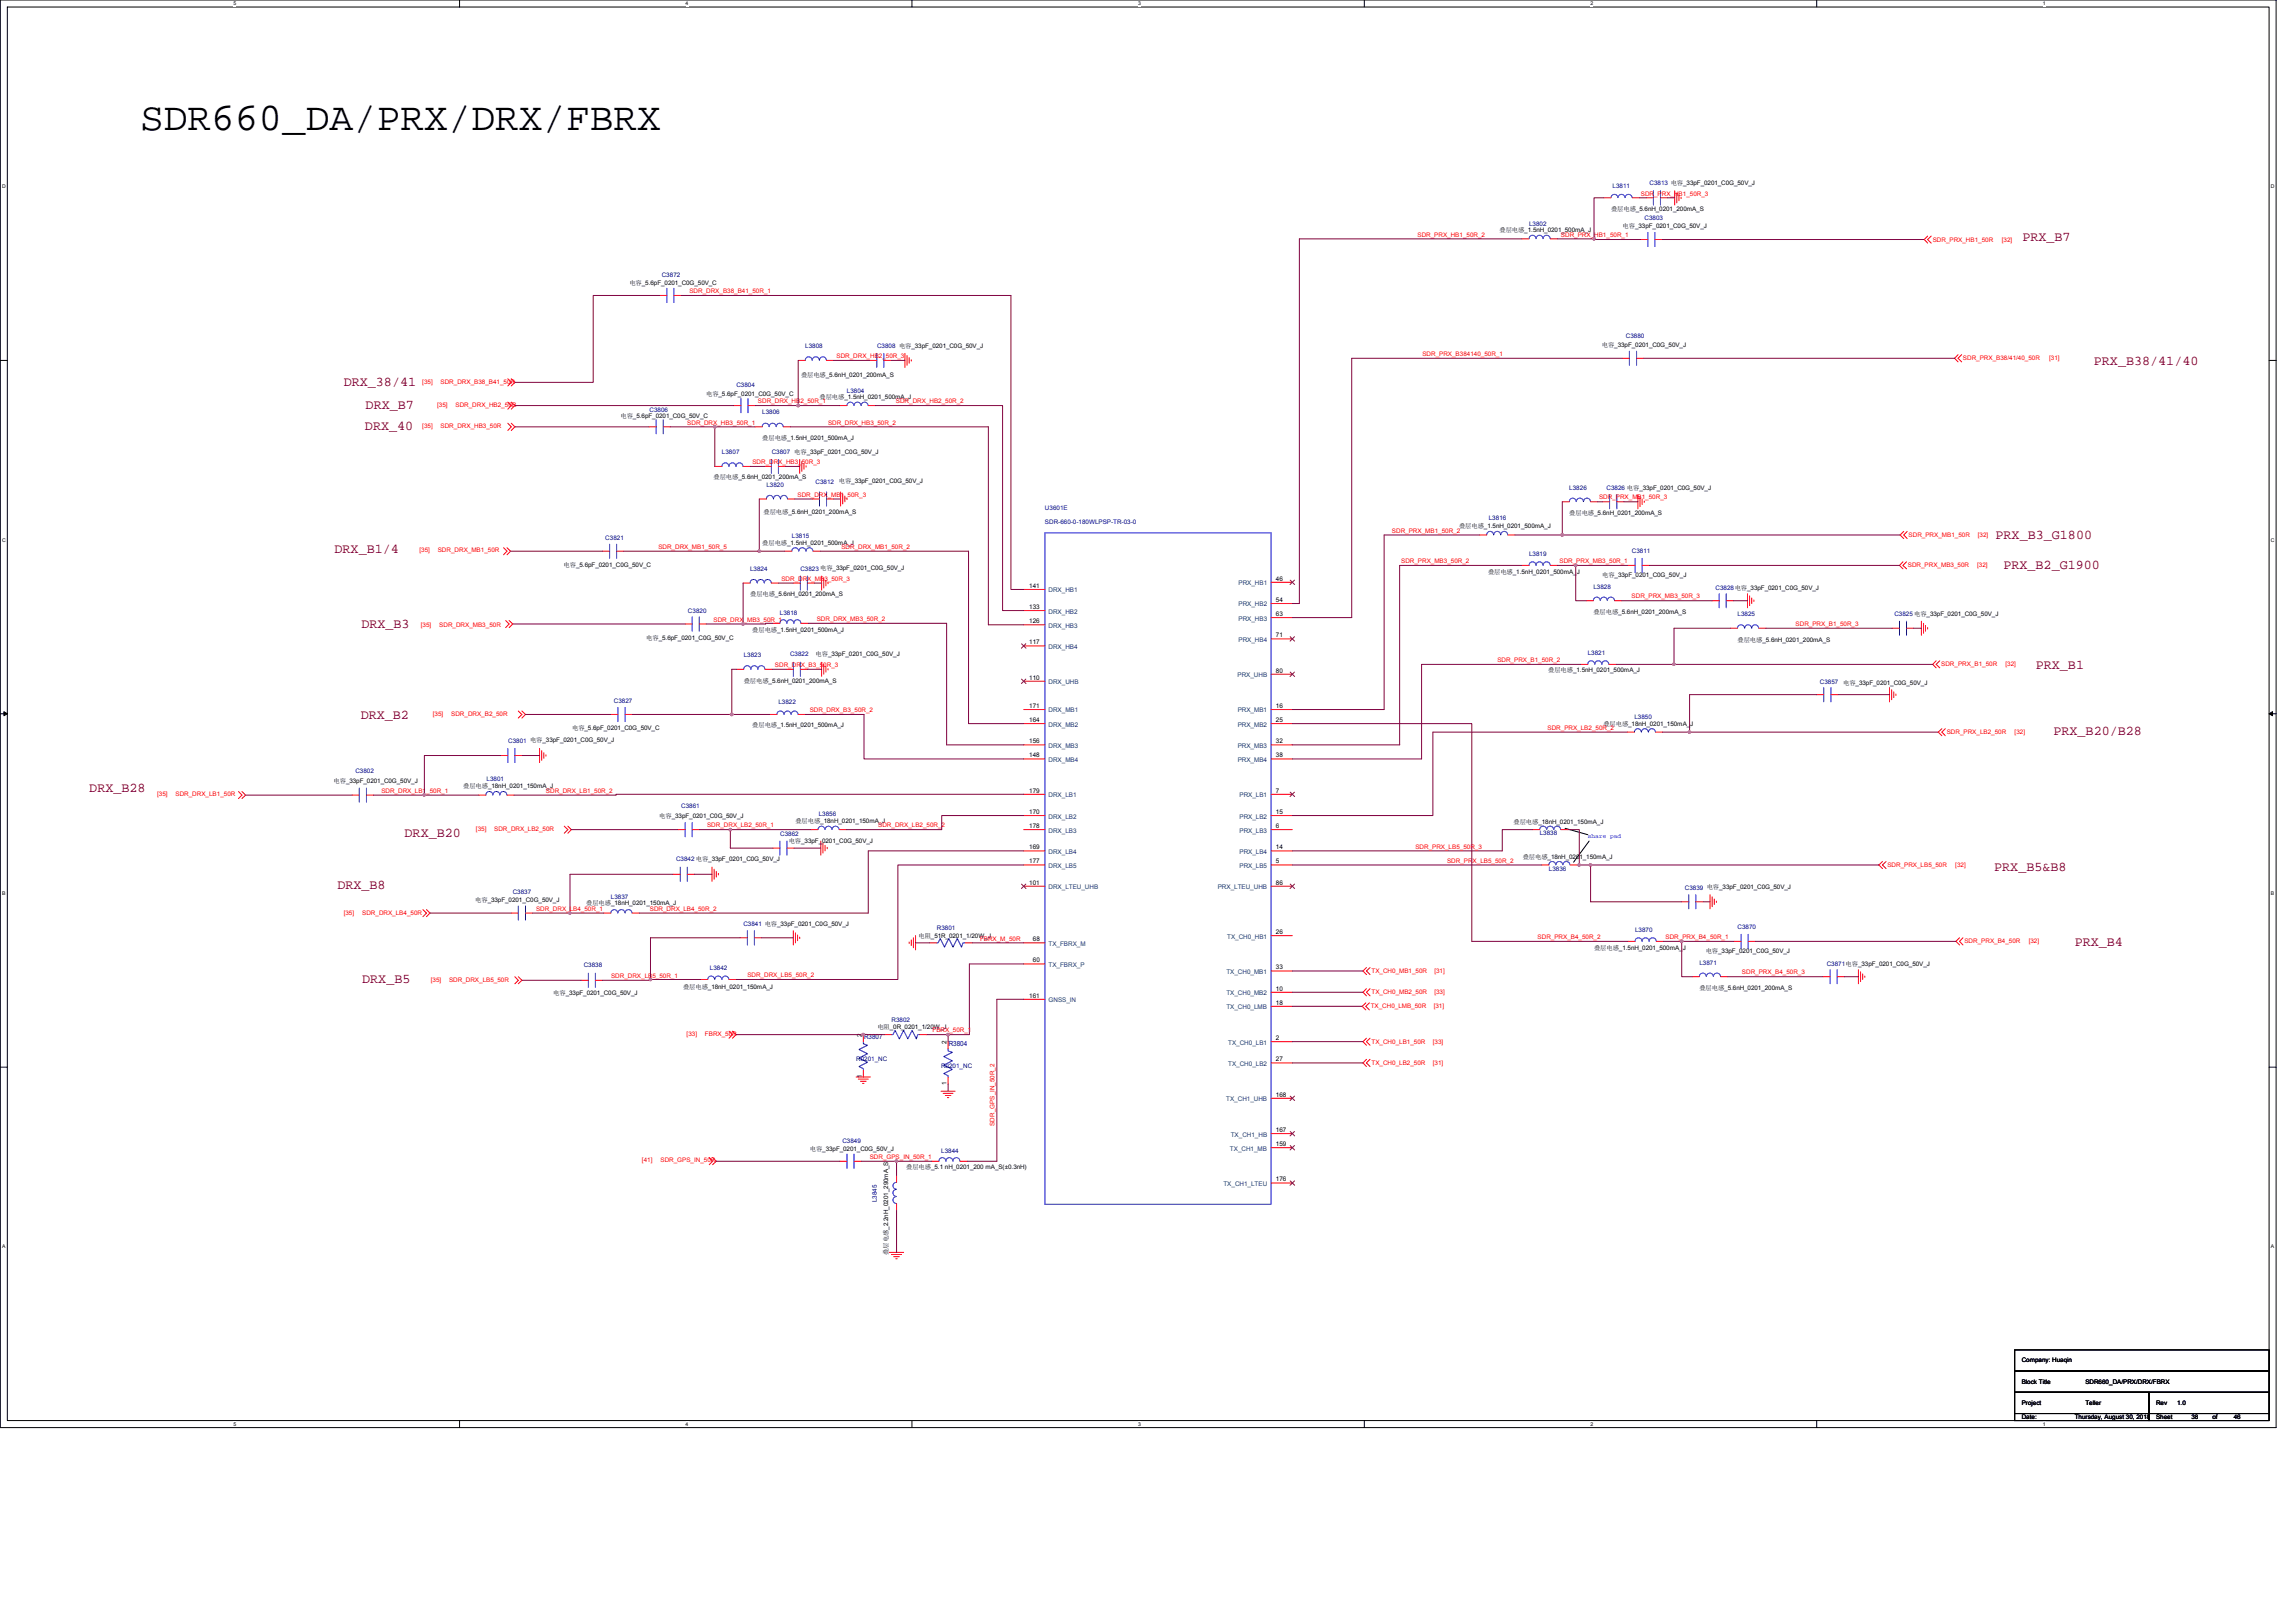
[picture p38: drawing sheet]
<svg xmlns="http://www.w3.org/2000/svg" width="297mm" height="210mm" viewBox="0 0 297 210" stroke-linecap="round" stroke-linejoin="round" font-family="sans-serif">
<defs><g id="words">
<text font-size="5.1" x="18.1" y="16.8">SDR660_DA/PRX/DRX/FBRX</text>
<g font-size="1.7" fill="#800000">
<text x="261.6" y="31.2">PRX_B7</text>
<text x="270.9" y="47.2">PRX_B38/41/40</text>
<text x="44.5" y="49.9">DRX_38/41</text>
<text x="47.3" y="52.9">DRX_B7</text>
<text x="47.2" y="55.7">DRX_40</text>
<text x="43.3" y="71.6">DRX_B1/4</text>
<text x="258.2" y="69.7">PRX_B3_G1800</text>
<text x="259.2" y="73.6">PRX_B2_G1900</text>
<text x="46.8" y="81.3">DRX_B3</text>
<text x="263.4" y="86.6">PRX_B1</text>
<text x="46.7" y="93">DRX_B2</text>
<text x="265.7" y="95.1">PRX_B20/B28</text>
<text x="11.6" y="102.4">DRX_B28</text>
<text x="52.3" y="108.3">DRX_B20</text>
<text x="258" y="112.6">PRX_B5&amp;B8</text>
<text x="43.6" y="115">DRX_B8</text>
<text x="268.4" y="122.4">PRX_B4</text>
<text x="46.9" y="127.2">DRX_B5</text>
</g>
<g font-size=".9" fill="#000080">
<text x="111.8" y="134.4">R3807</text>
<text x="122.7" y="135.3">R3804</text>
</g>
<g font-size=".8" fill="#000080">
<text x="213.4" y="23.9">C3813 电容_33pF_0201_C0G_50V_J</text>
<text x="197.8" y="29.3">L3802</text>
<text x="208.6" y="24.3">L3811</text>
<text x="212.8" y="28.4">C3803</text>
<text x="85.6" y="35.8">C3872</text>
<text x="104.2" y="45.1">L3808</text>
<text x="113.5" y="45.1">C3808 电容_33pF_0201_C0G_50V_J</text>
<text x="210.4" y="43.8">C3880</text>
<text x="84" y="53.3">C3806</text>
<text x="95.3" y="50.1">C3804</text>
<text x="98.6" y="53.6">L3806</text>
<text x="109.6" y="50.8">L3804</text>
<text x="93.4" y="58.8">L3807</text>
<text x="99.8" y="58.8">C3807 电容_33pF_0201_C0G_50V_J</text>
<text x="99.2" y="63">L3820</text>
<text x="105.5" y="62.6">C3812</text>
<text x="135.2" y="66">U3601E</text>
<text x="203" y="63.4">L3826</text>
<text x="207.8" y="63.4">C3826 电容_33pF_0201_C0G_50V_J</text>
<text x="78.3" y="69.8">C3821</text>
<text x="102.4" y="69.7">L3815</text>
<text x="135.2" y="67.8">SDR-660-0-180WLPSP-TR-03-0</text>
<text x="192.6" y="67.3">L3816</text>
<text x="197.8" y="71.9">L3819</text>
<text x="211.1" y="71.6">C3811</text>
<text x="97" y="73.9">L3824</text>
<text x="103.5" y="73.9">C3823 电容_33pF_0201_C0G_50V_J</text>
<text x="206.1" y="76.2">L3828</text>
<text x="222" y="76.3">C3828电容_33pF_0201_C0G_50V_J</text>
<text x="89" y="79.3">C3820</text>
<text x="100.9" y="79.5">L3818</text>
<text x="224.8" y="79.7">L3825</text>
<text x="245.1" y="79.7">C3825 电容_33pF_0201_C0G_50V_J</text>
<text x="96.2" y="85">L3823</text>
<text x="102.2" y="84.8">C3822</text>
<text x="205.4" y="84.8">L3821</text>
<text x="235.4" y="88.5">C3857</text>
<text x="79.4" y="91">C3827</text>
<text x="100.7" y="91.1">L3822</text>
<text x="211.5" y="93.1">L3850</text>
<text x="46" y="100">C3802</text>
<text x="62.9" y="101">L3801</text>
<text x="65.7" y="96.2">C3801 电容_33pF_0201_C0G_50V_J</text>
<text x="88.1" y="104.5">C3861</text>
<text x="105.9" y="105.5">L3856</text>
<text x="87.5" y="111.4">C3842 电容_33pF_0201_C0G_50V_J</text>
<text x="100.9" y="108.2">C3862</text>
<text x="199.2" y="108.1">L3838</text>
<text x="200.4" y="112.6">L3836</text>
<text x="66.3" y="115.7">C3837</text>
<text x="79" y="116.3">L3837</text>
<text x="96.2" y="119.8">C3841 电容_33pF_0201_C0G_50V_J</text>
<text x="218" y="115.1">C3839 电容_33pF_0201_C0G_50V_J</text>
<text x="75.5" y="125.2">C3838</text>
<text x="91.8" y="125.4">L3842</text>
<text x="121.2" y="120.3">R3801</text>
<text x="211.5" y="120.6">L3870</text>
<text x="219.9" y="124.8">L3871</text>
<text x="224.8" y="120.2">C3870</text>
<text x="236.3" y="125">C3871电容_33pF_0201_C0G_50V_J</text>
<text x="110.8" y="137.3">R0201_NC</text>
<text x="115.3" y="132.2">R3802</text>
<text x="121.7" y="138.2">R0201_NC</text>
<text x="109" y="147.8">C3849</text>
<text x="121.8" y="149.1">L3844</text>
<text x="113.4" y="155.5" transform="rotate(-90 113.4 155.5)">L3845</text>
</g>
<g font-size=".8">
<text x="194" y="30">叠层电感_1.5nH_0201_500mA_J</text>
<text x="208.4" y="27.3">叠层电感_5.6nH_0201_200mA_S</text>
<text x="209.9" y="29.5">电容_33pF_0201_C0G_50V_J</text>
<text x="81.4" y="36.9">电容_5.6pF_0201_C0G_50V_C</text>
<text x="207.2" y="44.9">电容_33pF_0201_C0G_50V_J</text>
<text x="91.4" y="51.2">电容_5.6pF_0201_C0G_50V_C</text>
<text x="103.6" y="48.7">叠层电感_5.6nH_0201_200mA_S</text>
<text x="106" y="51.6">叠层电感_1.5nH_0201_500mA_J</text>
<text x="80.3" y="54">电容_5.6pF_0201_C0G_50V_C</text>
<text x="98.6" y="57">叠层电感_1.5nH_0201_500mA_J</text>
<text x="92.3" y="62">叠层电感_5.6nH_0201_200mA_S</text>
<text x="108.5" y="62.5">电容_33pF_0201_C0G_50V_J</text>
<text x="98.6" y="70.6">叠层电感_1.5nH_0201_500mA_J</text>
<text x="98.8" y="66.5">叠层电感_5.6nH_0201_200mA_S</text>
<text x="188.8" y="68.3">叠层电感_1.5nH_0201_500mA_J</text>
<text x="203" y="66.7">叠层电感_5.6nH_0201_200mA_S</text>
<text x="72.9" y="73.3">电容_5.6pF_0201_C0G_50V_C</text>
<text x="97" y="77.2">叠层电感_5.6nH_0201_200mA_S</text>
<text x="133.2" y="76.1">141</text>
<text x="165.1" y="75.1">46</text>
<text x="165.1" y="77.9">54</text>
<text x="192.5" y="74.2">叠层电感_1.5nH_0201_500mA_J</text>
<text x="207.3" y="74.7">电容_33pF_0201_C0G_50V_J</text>
<text x="83.6" y="82.7">电容_5.6pF_0201_C0G_50V_C</text>
<text x="97.3" y="81.8">叠层电感_1.5nH_0201_500mA_J</text>
<text x="133.2" y="78.8">133</text>
<text x="133.2" y="80.6">126</text>
<text x="133.2" y="83.4">117</text>
<text x="165.1" y="79.7">63</text>
<text x="165.1" y="82.4">71</text>
<text x="206.1" y="79.4">叠层电感_5.6nH_0201_200mA_S</text>
<text x="224.8" y="83">叠层电感_5.6nH_0201_200mA_S</text>
<text x="96.2" y="88.3">叠层电感_5.6nH_0201_200mA_S</text>
<text x="105.5" y="84.8">电容_33pF_0201_C0G_50V_J</text>
<text x="133.2" y="87.9">110</text>
<text x="165.1" y="87">80</text>
<text x="200.3" y="87">叠层电感_1.5nH_0201_500mA_J</text>
<text x="238.5" y="88.6">电容_33pF_0201_C0G_50V_J</text>
<text x="74" y="94.4">电容_5.6pF_0201_C0G_50V_C</text>
<text x="97.3" y="94.1">叠层电感_1.5nH_0201_500mA_J</text>
<text x="133.2" y="91.6">171</text>
<text x="133.2" y="93.4">164</text>
<text x="165.1" y="91.6">16</text>
<text x="165.1" y="93.4">25</text>
<text x="207.4" y="93.9">叠层电感_18nH_0201_150mA_J</text>
<text x="43.2" y="101.3">电容_33pF_0201_C0G_50V_J</text>
<text x="59.9" y="101.9">叠层电感_18nH_0201_150mA_J</text>
<text x="133.2" y="96.2">156</text>
<text x="133.2" y="98">148</text>
<text x="165.1" y="96.2">32</text>
<text x="165.1" y="98">38</text>
<text x="85.3" y="105.8">电容_33pF_0201_C0G_50V_J</text>
<text x="102.9" y="106.4">叠层电感_18nH_0201_150mA_J</text>
<text x="133.2" y="102.6">179</text>
<text x="133.2" y="105.3">170</text>
<text x="133.2" y="107.1">178</text>
<text x="165.1" y="102.6">7</text>
<text x="165.1" y="105.3">15</text>
<text x="165.1" y="107.1">6</text>
<text x="195.8" y="106.6">叠层电感_18nH_0201_150mA_J</text>
<text x="102" y="109.1">电容_33pF_0201_C0G_50V_J</text>
<text x="133.2" y="109.9">169</text>
<text x="133.2" y="111.7">177</text>
<text x="165.1" y="109.9">14</text>
<text x="165.1" y="111.7">5</text>
<text x="197" y="111.2">叠层电感_18nH_0201_150mA_J</text>
<text x="61.5" y="116.7">电容_33pF_0201_C0G_50V_J</text>
<text x="75.8" y="117.1">叠层电感_18nH_0201_150mA_J</text>
<text x="133.2" y="114.4">101</text>
<text x="165.1" y="114.4">86</text>
<text x="118.8" y="121.3">电阻_51R_0201_1/20W_J</text>
<text x="133.6" y="121.8">68</text>
<text x="133.6" y="124.5">60</text>
<text x="165.1" y="125.4">33</text>
<text x="165.1" y="120.8">26</text>
<text x="206.2" y="122.9">叠层电感_1.5nH_0201_500mA_J</text>
<text x="220.7" y="123.3">电容_33pF_0201_C0G_50V_J</text>
<text x="71.6" y="128.7">电容_33pF_0201_C0G_50V_J</text>
<text x="88.4" y="128">叠层电感_18nH_0201_150mA_J</text>
<text x="133.2" y="129.1">161</text>
<text x="165.1" y="128.2">10</text>
<text x="165.1" y="130">18</text>
<text x="219.9" y="128.1">叠层电感_5.6nH_0201_200mA_S</text>
<text x="111.5" y="134.1" transform="rotate(-90 111.5 134.1)">2</text>
<text x="113.5" y="133.1">电阻_0R_0201_1/20W_J</text>
<text x="122.4" y="135.1" transform="rotate(-90 122.4 135.1)">2</text>
<text x="165.1" y="134.6">2</text>
<text x="165.1" y="137.3">27</text>
<text x="111.5" y="139.5" transform="rotate(-90 111.5 139.5)">1</text>
<text x="122.4" y="140.4" transform="rotate(-90 122.4 140.4)">1</text>
<text x="165.1" y="141.9">168</text>
<text x="104.8" y="148.9">电容_33pF_0201_C0G_50V_J</text>
<text x="165.1" y="148.3">159</text>
<text x="165.1" y="146.5">167</text>
<text x="117.2" y="151.2">叠层电感_5.1 nH_0201_200 mA_S(±0.3nH)</text>
<text x="165.1" y="152.8">176</text>
<text x="114.9" y="162.4" transform="rotate(-90 114.9 162.4)">叠层电感_2.2nH_0201_290mA_S</text>
<text x="261.6" y="179">Block Title</text>
<text x="261.6" y="176.3">Company: Huaqin</text>
<text x="269.8" y="179">SDR660_DA/PRX/DRX/FBRX</text>
<text x="261.6" y="181.8">Project</text>
<text x="261.6" y="183.6">Date:</text>
<text x="268.4" y="183.6">Thursday, August 30, 2018</text>
<text x="269.8" y="181.8">Teller</text>
<text x="278.9" y="181.8">Rev</text>
<text x="278.9" y="183.6">Sheet</text>
<text x="281.7" y="181.8">1.0</text>
<text x="283.5" y="183.6">38</text>
<text x="286.2" y="183.6">of</text>
<text x="289" y="183.6">46</text>
</g>
<g font-size=".8" fill="#f00">
<text x="212.3" y="25.3">SDR_PRX_HB1_50R_3</text>
<text x="183.4" y="30.6">SDR_PRX_HB1_50R_2</text>
<text x="201.9" y="30.6">SDR_PRX_HB1_50R_1</text>
<text x="250" y="31.3">SDR_PRX_HB1_50R</text>
<text x="259" y="31.3">[32]</text>
<text x="89.2" y="37.9">SDR_DRX_B38_B41_50R_1</text>
<text x="108.2" y="46.3">SDR_DRX_HB2_50R_3</text>
<text x="184" y="46.1">SDR_PRX_B384140_50R_1</text>
<text x="254" y="46.6">SDR_PRX_B38/41/40_50R</text>
<text x="265.1" y="46.6">[31]</text>
<text x="54.6" y="49.6">[35]</text>
<text x="56.6" y="52.7">[35]</text>
<text x="57" y="49.6">SDR_DRX_B38_B41_50R</text>
<text x="58.9" y="52.7">SDR_DRX_HB2_50R</text>
<text x="98.1" y="52.2">SDR_DRX_HB2_50R_1</text>
<text x="115.9" y="52.2">SDR_DRX_HB2_50R_2</text>
<text x="54.6" y="55.4">[35]</text>
<text x="57" y="55.4">SDR_DRX_HB3_50R</text>
<text x="88.9" y="54.9">SDR_DRX_HB3_50R_1</text>
<text x="107.1" y="54.9">SDR_DRX_HB3_50R_2</text>
<text x="97.3" y="60">SDR_DRX_HB3_50R_3</text>
<text x="103.2" y="64.3">SDR_DRX_MB1_50R_3</text>
<text x="206.9" y="64.6">SDR_PRX_MB1_50R_3</text>
<text x="54.3" y="71.5">[35]</text>
<text x="56.6" y="71.5">SDR_DRX_MB1_50R</text>
<text x="85.2" y="71">SDR_DRX_MB1_50R_5</text>
<text x="108.9" y="71">SDR_DRX_MB1_50R_2</text>
<text x="180.1" y="68.9">SDR_PRX_MB1_50R_2</text>
<text x="246.9" y="69.5">SDR_PRX_MB1_50R</text>
<text x="255.9" y="69.5">[32]</text>
<text x="101.1" y="75.1">SDR_DRX_MB3_50R_3</text>
<text x="181.3" y="72.9">SDR_PRX_MB3_50R_2</text>
<text x="201.8" y="72.9">SDR_PRX_MB3_50R_1</text>
<text x="211.1" y="77.4">SDR_PRX_MB3_50R_3</text>
<text x="246.8" y="73.4">SDR_PRX_MB3_50R</text>
<text x="255.8" y="73.4">[32]</text>
<text x="54.4" y="81.2">[35]</text>
<text x="56.8" y="81.2">SDR_DRX_MB3_50R</text>
<text x="92.3" y="80.4">SDR_DRX_MB3_50R_1</text>
<text x="105.7" y="80.3">SDR_DRX_MB3_50R_2</text>
<text x="232.3" y="81">SDR_PRX_B1_50R_3</text>
<text x="100.3" y="86.3">SDR_DRX_B3_50R_3</text>
<text x="193.7" y="85.7">SDR_PRX_B1_50R_2</text>
<text x="251.1" y="86.2">SDR_PRX_B1_50R</text>
<text x="259.5" y="86.2">[32]</text>
<text x="56" y="92.6">[35]</text>
<text x="58.4" y="92.6">SDR_DRX_B2_50R</text>
<text x="104.8" y="92.1">SDR_DRX_B3_50R_2</text>
<text x="200.2" y="94.4">SDR_PRX_LB2_50R_2</text>
<text x="251.9" y="95">SDR_PRX_LB2_50R</text>
<text x="260.6" y="95">[32]</text>
<text x="20.3" y="103">[35]</text>
<text x="22.7" y="103">SDR_DRX_LB1_50R</text>
<text x="49.3" y="102.6">SDR_DRX_LB1_50R_1</text>
<text x="61.6" y="107.5">[35]</text>
<text x="63.9" y="107.5">SDR_DRX_LB2_50R</text>
<text x="70.6" y="102.6">SDR_DRX_LB1_50R_2</text>
<text x="91.5" y="107">SDR_DRX_LB2_50R_1</text>
<text x="113.6" y="107">SDR_DRX_LB2_50R_2</text>
<text x="183.1" y="109.8">SDR_PRX_LB5_50R_3</text>
<text x="187.2" y="111.6">SDR_PRX_LB5_50R_2</text>
<text x="244.2" y="112.2">SDR_PRX_LB5_50R</text>
<text x="253" y="112.2">[32]</text>
<text x="44.5" y="118.4">[35]</text>
<text x="46.9" y="118.4">SDR_DRX_LB4_50R</text>
<text x="69.4" y="117.8">SDR_DRX_LB4_50R_1</text>
<text x="84.1" y="117.8">SDR_DRX_LB4_50R_2</text>
<text x="126.8" y="121.7">FBRX_M_50R</text>
<text x="177.4" y="125.9">TX_CH0_MB1_50R</text>
<text x="185.6" y="125.9">[31]</text>
<text x="198.9" y="121.5">SDR_PRX_B4_50R_2</text>
<text x="215.5" y="121.5">SDR_PRX_B4_50R_1</text>
<text x="254.1" y="122">SDR_PRX_B4_50R</text>
<text x="262.5" y="122">[32]</text>
<text x="55.7" y="127">[35]</text>
<text x="58.1" y="127">SDR_DRX_LB5_50R</text>
<text x="79.1" y="126.5">SDR_DRX_LB5_50R_1</text>
<text x="96.7" y="126.4">SDR_DRX_LB5_50R_2</text>
<text x="177.3" y="130.5">TX_CH0_LMB_50R</text>
<text x="177.4" y="128.6">TX_CH0_MB2_50R</text>
<text x="185.5" y="130.5">[31]</text>
<text x="185.6" y="128.6">[33]</text>
<text x="225.4" y="126.1">SDR_PRX_B4_50R_3</text>
<text x="88.8" y="134">[33]</text>
<text x="91.2" y="134">FBRX_50R</text>
<text x="120.6" y="133.6">FBRX_50R_1</text>
<text x="177.4" y="135">TX_CH0_LB1_50R</text>
<text x="177.4" y="137.8">TX_CH0_LB2_50R</text>
<text x="185.4" y="135">[33]</text>
<text x="185.4" y="137.8">[31]</text>
<text x="112.5" y="149.9">SDR_GPS_IN_50R_1</text>
<text x="128.7" y="145.6" transform="rotate(-90 128.7 145.6)">SDR_GPS_IN_50R_2</text>
<text x="83.1" y="150.3">[41]</text>
<text x="85.4" y="150.3">SDR_GPS_IN_50R</text>
</g>
<g font-size=".8" fill="#004080">
<text x="135.7" y="76.6">DRX_HB1</text>
<text x="160.2" y="75.7">PRX_HB1</text>
<text x="135.7" y="79.4">DRX_HB2</text>
<text x="135.7" y="81.2">DRX_HB3</text>
<text x="135.7" y="83.9">DRX_HB4</text>
<text x="160.2" y="78.5">PRX_HB2</text>
<text x="160.2" y="80.3">PRX_HB3</text>
<text x="160.2" y="83">PRX_HB4</text>
<text x="135.7" y="88.5">DRX_UHB</text>
<text x="160.1" y="87.6">PRX_UHB</text>
<text x="135.7" y="92.2">DRX_MB1</text>
<text x="135.7" y="94">DRX_MB2</text>
<text x="160.1" y="92.2">PRX_MB1</text>
<text x="160.1" y="94">PRX_MB2</text>
<text x="135.7" y="96.8">DRX_MB3</text>
<text x="135.7" y="98.6">DRX_MB4</text>
<text x="160.1" y="96.8">PRX_MB3</text>
<text x="160.1" y="98.6">PRX_MB4</text>
<text x="135.7" y="103.1">DRX_LB1</text>
<text x="135.7" y="105.9">DRX_LB2</text>
<text x="135.7" y="107.7">DRX_LB3</text>
<text x="160.4" y="103.1">PRX_LB1</text>
<text x="160.4" y="105.9">PRX_LB2</text>
<text x="160.4" y="107.7">PRX_LB3</text>
<text x="135.7" y="110.5">DRX_LB4</text>
<text x="135.7" y="112.3">DRX_LB5</text>
<text x="160.4" y="110.5">PRX_LB4</text>
<text x="160.4" y="112.3">PRX_LB5</text>
<text x="135.7" y="115">DRX_LTEU_UHB</text>
<text x="157.5" y="115">PRX_LTEU_UHB</text>
<text x="135.7" y="122.4">TX_FBRX_M</text>
<text x="135.7" y="125.1">TX_FBRX_P</text>
<text x="158.8" y="121.4">TX_CH0_HB1</text>
<text x="135.7" y="129.7">GNSS_IN</text>
<text x="158.7" y="126">TX_CH0_MB1</text>
<text x="158.7" y="128.8">TX_CH0_MB2</text>
<text x="158.7" y="130.6">TX_CH0_LMB</text>
<text x="158.9" y="135.1">TX_CH0_LB1</text>
<text x="158.9" y="137.9">TX_CH0_LB2</text>
<text x="158.6" y="142.5">TX_CH1_UHB</text>
<text x="159.1" y="148.9">TX_CH1_MB</text>
<text x="159.2" y="147">TX_CH1_HB</text>
<text x="158.3" y="153.4">TX_CH1_LTEU</text>
</g>
<text font-size=".8" fill="#00f" x="205.4" y="108.4">share pad</text>
<g font-size=".7">
<text x="30.2" y=".7">5</text>
<text x="88.7" y=".7">4</text>
<text x="147.2" y=".7">3</text>
<text x="205.8" y=".7">2</text>
<text x="264.3" y=".7">1</text>
<text x=".3" y="24.4">D</text>
<text x="293.8" y="24.4">D</text>
<text x=".3" y="70.1">C</text>
<text x="293.8" y="70.1">C</text>
<text x=".3" y="115.8">B</text>
<text x="293.8" y="115.8">B</text>
<text x=".3" y="161.5">A</text>
<text x="293.8" y="161.5">A</text>
<text x="30.2" y="184.5">5</text>
<text x="88.7" y="184.5">4</text>
<text x="147.2" y="184.5">3</text>
<text x="205.8" y="184.5">2</text>
<text x="264.3" y="184.5">1</text>
</g>
</g></defs>
<path d="M0 0h294.5v184.7h-294.5zM.9 .9h292.7v182.9h-292.7z" fill="none" stroke="#000" stroke-width=".13"/>
<g fill="#fff">
<path d="M30.2 .1h.4v.7h-.4z"/>
<path d="M30.2 183.9h.4v.7h-.4z"/>
</g>
<path d="M59.5 0v.9M59.5 183.8v.9" fill="none" stroke="#000" stroke-width=".13"/>
<g fill="#fff">
<path d="M88.7 .1h.4v.7h-.4z"/>
<path d="M88.7 183.9h.4v.7h-.4z"/>
</g>
<path d="M118 0v.9M118 183.8v.9" fill="none" stroke="#000" stroke-width=".13"/>
<g fill="#fff">
<path d="M147.2 .1h.4v.7h-.4z"/>
<path d="M147.2 183.9h.4v.7h-.4z"/>
</g>
<path d="M176.5 0v.9M176.5 183.8v.9" fill="none" stroke="#000" stroke-width=".13"/>
<g fill="#fff">
<path d="M205.8 .1h.3v.7h-.3z"/>
<path d="M205.8 183.9h.3v.7h-.3z"/>
</g>
<path d="M235 0v.9M235 183.8v.9" fill="none" stroke="#000" stroke-width=".13"/>
<g fill="#fff">
<path d="M264.3 .1h.3v.7h-.3z"/>
<path d="M264.3 183.9h.3v.7h-.3z"/>
<path d="M.3 23.8h.4v.7h-.4z"/>
<path d="M293.8 23.8h.5v.7h-.5z"/>
<path d="M.3 69.5h.4v.7h-.4z"/>
<path d="M293.8 69.5h.5v.7h-.5z"/>
</g>
<path d="M0 46.6h.9M293.6 46.6h.9" fill="none" stroke="#000" stroke-width=".13"/>
<g fill="#fff">
<path d="M.3 115.2h.4v.8h-.4z"/>
<path d="M293.8 115.2h.4v.8h-.4z"/>
</g>
<path d="M0 92.4h.9M293.6 92.4h.9" fill="none" stroke="#000" stroke-width=".13"/>
<path d="M.5 92.1l.4 .3-.4 .2zM293.6 92.4l.4-.3v.5z" fill="#000" stroke="#000" stroke-width=".13"/>
<g fill="#fff">
<path d="M.3 160.9h.4v.8h-.4z"/>
<path d="M293.8 160.9h.4v.8h-.4z"/>
</g>
<path d="M202.5 107.2l2.9 .8M205.6 108.8l-2 2.7M0 138.1h.9M293.6 138.1h.9M260.6 174.6h33v2.8h-33zM260.6 177.4h33v2.7h-33zM260.6 180.1h17.4v2.8h-17.4zM260.6 182.9h17.4v.9h-17.4zM278 182.9h15.6v.9h-15.6zM278 180.1h15.6v2.8h-15.6z" fill="none" stroke="#000" stroke-width=".13"/>
<g fill="none" stroke="#f00" stroke-width=".13">
<path d="M85.3 38.2h1M87.2 38.2h.9M196.9 30.9h.9M200.6 30.9h.9M207.5 25.6h.9M211.2 25.6h.9M212.3 31h.9M213 25.6h.9M214.1 31h.9M214.8 25.6h.9M216.7 24.7v1.8M216.9 25v1.2"/>
<path d="M217.2 25.2v.8M217.5 25.5v.2M249.4 30.5l-.5 .5 .5 .5M249.8 30.5l-.4 .5 .4 .5M65.7 54.8l.4 .4-.4 .5M65.7 52l.4 .5-.4 .4M65.7 49l.4 .5-.4 .4M66.1 54.8l.5 .4-.5 .5M66.1 52l.5 .5-.5 .4M66.1 49l.5 .5-.5 .4M84 55.2h.9M85.8 55.2h.9"/>
<path d="M95 52.5h.9M96.8 52.5h.9M97.7 55.2h.9M101.3 55.2h1M103.3 46.6h.9M103.5 59.4v1.9M103.7 59.7v1.3M104 60v.7M106.9 46.6h.9M108.7 52.5h.9M112.3 52.5h.9M112.5 46.6h.9"/>
<path d="M114.3 46.6h.9M117.1 45.7v1.8M117.3 46v1.3M117.6 46.3v.7M117.9 46.5v.2M209.9 46.4h.9M211.7 46.4h.9M253.3 45.9l-.4 .5 .4 .4M253.8 45.9l-.5 .5 .5 .4M65.1 70.9l.5 .4-.5 .5M65.6 70.9l.5 .4-.5 .5M77.9 71.3h1"/>
<path d="M79.8 71.3h.9M92.5 60.3h.9M96.1 60.3h.9M96.1 75.4h.9M98.2 64.6h1M98.9 60.3h.9M99.8 75.4h.9M100.7 60.3h.9M101.5 71.3h.9M101.9 64.6h.9M102.6 75.4h.9M104.3 60.3v.1"/>
<path d="M104.5 75.4h.9M105.1 64.6h.9M105.2 71.3h.9M106.3 74.5v1.8M106.6 74.8v1.3M106.8 75.1v.7M106.9 64.6h.9M107.1 75.3v.2M108.8 63.6v1.9M109 63.9v1.3M109.3 64.2v.7M109.6 64.5v.1"/>
<path d="M132.4 76.3h2.8M132.4 79h2.8M164.4 75.3h2.8M164.4 78.1h2.8M164.4 79.9h2.8M191.4 69.2h.9M195.1 69.2h.9M196.9 73.2h.9M200.6 73.2h.9M202.1 64.9h.9M205.2 77.7h.9M205.8 64.9h.9"/>
<path d="M207.3 64.9h.9M208.9 77.7h.9M209.2 64.9h.9M210.6 73.2h.9M211.9 64v1.8M212.2 64.3v1.3M212.4 73.2h1M212.4 64.6v.7M212.7 64.8v.2M221.5 77.7h.9M223.3 77.7h.9M226.1 76.8v1.8"/>
<path d="M226.4 77.1v1.3M226.6 77.4v.7M226.9 77.6v.2M246.2 72.7l-.5 .5 .5 .4M246.3 68.7l-.5 .5 .5 .5M246.7 72.7l-.5 .5 .5 .4M246.7 68.7l-.4 .5 .4 .5M64.8 97.7h.9M65.4 80.3l.5 .4-.5 .5M65.9 80.3l.4 .4-.4 .5M66.6 97.7h.9M67.1 92l.4 .4-.4 .5"/>
<path d="M67.5 92l.5 .4-.5 .5M69.8 96.8v1.9M70.1 97.1v1.3M70.4 97.4v.7M70.6 97.7v.1M79 92.4h.9M80.9 92.4h.9M88.6 80.7h1M90.5 80.7h.9M95.3 86.6h.9M99 86.6h.9M99.6 92.4h.9"/>
<path d="M100 80.6h.9M101.7 86.6h.9M103.3 92.4h.9M103.5 86.6h1M103.6 80.6h1M106.3 85.7v1.8M106.6 86v1.2M106.8 86.2v.8M107.1 86.5v.2M132.4 80.8h2.8M132.4 83.6h2.8M132.4 88.1h2.8"/>
<path d="M132.4 91.8h2.8M132.4 93.6h2.8M132.4 96.4h2.8M132.4 98.2h2.8M164.4 82.7h2.8M164.4 87.2h2.8M164.4 91.8h2.8M164.4 93.6h2.8M164.4 96.4h2.8M164.4 98.2h2.8M204.5 86h.9M208.1 86h1"/>
<path d="M210.5 94.7h1M214.2 94.7h.9M223.9 81.3h.9M227.5 81.3h.9M235 89.9h.9M236.9 89.9h.9M244.5 89v1.8M244.7 89.2v1.3M244.8 81.3h.9M245 89.5v.8M245.3 89.8v.2M246.7 81.3h.9"/>
<path d="M248.6 80.4v1.8M248.9 80.6v1.3M249.1 80.9v.8M249.4 81.2v.2M250.5 85.5l-.5 .5 .5 .4M250.9 85.5l-.4 .5 .4 .4M251.2 94.3l-.4 .4 .4 .5M251.7 94.3l-.5 .4 .5 .5M30.9 102.4l.4 .5-.4 .4M31.3 102.4l.5 .5-.5 .4M45.6 102.9h.9M47.4 102.9h.9"/>
<path d="M54.7 117.7l.5 .4-.5 .5M55.2 117.7l.4 .4-.4 .5M61.9 102.9h1M65.6 102.9h.9M66.1 118.1h1M68 118.1h.9M73 106.9l.5 .4-.5 .5M73.5 106.9l.4 .4-.4 .5M78.1 118.1h.9M81.8 118.1h.9M87.1 113.1h.9M87.7 107.3h.9"/>
<path d="M88.9 113.1h.9M89.6 107.3h.9M92.1 112.2v1.8M92.4 112.5v1.2M92.7 112.7v.8M92.9 113v.2M100 109.7h.9M101.8 109.7h.9M104.9 107.3h.9M106.2 108.8v1.8M106.5 109.1v1.3M106.7 109.4v.7"/>
<path d="M107 109.6v.2M108.6 107.3h.9M132.4 102.8h2.8M132.4 105.5h2.8M132.4 107.3h2.8M132.4 110.1h2.8M132.4 111.9h2.8M132.4 114.7h2.8M164.4 102.8h2.8M164.4 105.5h2.8M164.4 107.3h2.8M164.4 110.1h2.8"/>
<path d="M164.4 111.9h2.8M164.4 114.7h2.8M198.3 107.3h.9M199.5 111.9h.9M201.9 107.3h1M203.1 111.9h.9M217.6 116.7h.9M219.4 116.7h.9M221.2 115.8v1.8M221.5 116v1.3M221.8 116.3v.7M222.1 116.6v.2"/>
<path d="M243.5 111.5l-.4 .4 .4 .5M244 111.5l-.5 .4 .5 .5M66.6 126.4l.5 .4-.5 .5M67.1 126.4l.4 .4-.4 .5M75.2 126.8h.9M77 126.8h.9M90.7 126.7h.9M94.3 126.7h.9M94.3 133.4l.5 .5-.5 .4M94.8 133.4l.4 .5-.4 .4M95.8 121.3h.9M97.6 121.3h.9"/>
<path d="M102.6 120.4v1.9M102.9 120.7v1.3M103.2 121v.7M103.5 121.2v.2M110.8 139.3h1.8M111 139.6h1.3M111.3 139.9h.8M111.7 138.4v.9M111.7 133.9v.9M114.4 133.9h.9M117.6 121.9v.2M117.9 121.6v.7"/>
<path d="M118.2 121.3v1.3M118.4 121.1v1.8M119 133.9h.9M120.3 122h.9M122.7 139.3v1M122.7 134.8v.9M124.9 122h.9M132.4 122h2.8M132.4 124.7h2.8M132.4 129.3h2.8M164.4 121.1h2.8M164.4 125.6h2.8"/>
<path d="M164.4 128.4h2.8M164.4 130.2h2.8M164.4 134.8h2.8M164.4 137.5h2.8M176.7 129.8l-.5 .4 .5 .5M176.8 125.2l-.5 .4 .5 .5M176.8 127.9l-.5 .5 .5 .4M176.8 134.3l-.5 .5 .5 .4M176.8 137.1l-.5 .4 .5 .5M177.2 129.8l-.5 .4 .5 .5M177.2 125.2l-.4 .4 .4 .5M177.2 127.9l-.4 .5 .4 .4"/>
<path d="M177.2 134.3l-.4 .5 .4 .4M177.2 137.1l-.4 .4 .4 .5M210.6 121.8h.9M214.3 121.8h.9M218.9 126.4h1M222.6 126.4h.9M224.3 121.8h1M226.2 121.8h.9M235.9 126.4h.9M237.7 126.4h.9M240.4 125.5v1.8M240.7 125.7v1.3"/>
<path d="M241 126v.7M241.3 126.3v.1M253.5 121.3l-.5 .5 .5 .5M254 121.3l-.5 .5 .5 .5M91.8 149.8l.4 .4-.4 .5M92.2 149.8l.5 .4-.5 .5M108.7 150.2h.9M110.5 150.2h.9M111.6 140.2h.2M116 155.7v.9M116 152.1v.9M120.6 150.2h.9"/>
<path d="M121.7 141.2h1.9M122 141.5h1.3M122.3 141.7h.7M122.6 142h.1M124.2 150.2h.9M164.4 142.1h2.8M164.4 146.7h2.8M164.4 148.5h2.8M164.4 153.1h2.8M115.1 162h1.8M115.3 162.3h1.3M115.6 162.6h.8"/>
<path d="M115.9 162.9h.2"/>
</g>
<g fill="none" stroke="#00f" stroke-width=".13">
<path d="M86.3 38.2h.1M86.3 37.3v1.8M87.2 37.3v1.8M87.2 38.2h.1M197.8 30.9h.1M197.8 30.9a.44 .44 0 0 1 .5-.5 .44 .44 0 0 1 .4 .5 .46 .46 0 0 1 .5-.5 .46 .46 0 0 1 .4 .5M199.6 30.9a.46 .46 0 0 1 .5-.5 .46 .46 0 0 1 .5 .5M200.6 30.9h.1M208.4 25.6a.46 .46 0 0 1 .5-.5 .46 .46 0 0 1 .4 .5 .46 .46 0 0 1 .5-.5 .46 .46 0 0 1 .4 .5 .46 .46 0 0 1 .5-.5 .46 .46 0 0 1 .5 .5M208.4 25.6h.1M211.2 25.6h.1M213.2 30.1v1.8"/>
<path d="M213.2 31h.1M213.9 25.6h.1M213.9 24.7v1.8M214.1 31h.1M214.1 30.1v1.8M214.8 24.7v1.8M214.8 25.6h.1M84.9 55.2h.1M84.9 54.3v1.8M85.8 54.3v1.8M85.8 55.2h.1M95.9 52.5h.1"/>
<path d="M95.9 51.6v1.8M96.8 51.6v1.8M96.8 52.5h.1M98.6 55.2a.44 .44 0 0 1 .5-.4 .44 .44 0 0 1 .4 .4M98.6 55.2h.1M99.5 55.2a.44 .44 0 0 1 .5-.4 .44 .44 0 0 1 .4 .4 .46 .46 0 0 1 .5-.4 .46 .46 0 0 1 .4 .4M99.8 59.4v1.9M100.7 59.4v1.9M101.3 55.2h.1M104.2 46.6a.46 .46 0 0 1 .4-.4 .46 .46 0 0 1 .5 .4 .46 .46 0 0 1 .4-.4 .46 .46 0 0 1 .5 .4M104.2 46.6h.1M106 46.6a.44 .44 0 0 1 .5-.4 .44 .44 0 0 1 .4 .4"/>
<path d="M106.9 46.6h.1M109.6 52.5a.45 .45 0 0 1 .4-.5 .45 .45 0 0 1 .5 .5M109.6 52.5h.1M110.5 52.5a.46 .46 0 0 1 .4-.5 .46 .46 0 0 1 .5 .5M111.4 52.5a.45 .45 0 0 1 .5-.5 .45 .45 0 0 1 .4 .5M112.3 52.5h.1M113.4 46.6h.1M113.4 45.7v1.8M114.3 45.7v1.8M114.3 46.6h.1M210.8 45.4v1.9M210.8 46.4h.1"/>
<path d="M211.7 46.4h.1M211.7 45.4v1.9M78.9 71.3h.1M78.9 70.4v1.8M79.8 70.4v1.8M79.8 71.3h.1M89.6 79.8v1.9M90.5 79.8v1.9M93.4 60.3h.1M93.4 60.3a.44 .44 0 0 1 .4-.4 .44 .44 0 0 1 .5 .4M94.3 60.3a.46 .46 0 0 1 .5-.4 .46 .46 0 0 1 .4 .4 .44 .44 0 0 1 .5-.4 .44 .44 0 0 1 .4 .4M96.1 60.3h.1"/>
<path d="M97 75.4h.1M97 75.4a.47 .47 0 0 1 .5-.4 .47 .47 0 0 1 .5 .4 .46 .46 0 0 1 .4-.4 .46 .46 0 0 1 .5 .4 .44 .44 0 0 1 .4-.4 .44 .44 0 0 1 .5 .4M99.2 64.6h.1M99.2 64.5a.44 .44 0 0 1 .4-.4 .44 .44 0 0 1 .5 .4M99.8 60.3h.1M99.8 75.4h.1M100.1 64.5a.46 .46 0 0 1 .4-.4 .46 .46 0 0 1 .5 .4 .44 .44 0 0 1 .4-.4 .44 .44 0 0 1 .5 .4M100.7 60.3h.1M101.9 64.6h.1M102.4 71.3a.45 .45 0 0 1 .5-.4 .45 .45 0 0 1 .4 .4M102.4 71.3h.1M103.4 71.3a.46 .46 0 0 1 .4-.4 .46 .46 0 0 1 .5 .4 .46 .46 0 0 1 .4-.4 .46 .46 0 0 1 .5 .4"/>
<path d="M103.5 75.4h.1M103.5 74.5v1.8M104.5 74.5v1.8M104.5 75.4h.1M105.2 71.3h.1M106 64.6h.1M106 63.6v1.9M106.9 63.6v1.9M106.9 64.6h.1M135.2 68.9h29.2v86.9h-29.2zM192.3 69.2h.1M192.3 69.2a.44 .44 0 0 1 .5-.5 .44 .44 0 0 1 .4 .5"/>
<path d="M193.2 69.2a.44 .44 0 0 1 .5-.5 .44 .44 0 0 1 .4 .5M194.2 69.2a.44 .44 0 0 1 .4-.5 .44 .44 0 0 1 .4 .5M195.1 69.2h.1M197.8 73.2h.1M197.8 73.1a.44 .44 0 0 1 .5-.4 .44 .44 0 0 1 .4 .4 .46 .46 0 0 1 .5-.4 .46 .46 0 0 1 .4 .4M199.6 73.1a.46 .46 0 0 1 .5-.4 .46 .46 0 0 1 .5 .4M200.6 73.2h.1M203 64.9a.46 .46 0 0 1 .5-.4 .46 .46 0 0 1 .4 .4 .47 .47 0 0 1 .5-.4 .47 .47 0 0 1 .5 .4 .44 .44 0 0 1 .4-.4 .44 .44 0 0 1 .5 .4M203 64.9h.1M205.8 64.9h.1M206.1 77.7a.44 .44 0 0 1 .5-.4 .44 .44 0 0 1 .4 .4M206.1 77.7h.1"/>
<path d="M207 77.7a.44 .44 0 0 1 .5-.4 .44 .44 0 0 1 .4 .4M208 77.7a.46 .46 0 0 1 .4-.4 .46 .46 0 0 1 .5 .4M208.2 64.9h.1M208.2 64v1.8M208.9 77.7h.1M209.2 64v1.8M209.2 64.9h.1M211.5 72.2v1.9M211.5 73.2h.1M212.4 73.2h.1M212.4 72.2v1.9M222.4 77.7h.1"/>
<path d="M222.4 76.8v1.8M223.3 76.8v1.8M223.3 77.7h.1M65.7 97.7h.1M65.7 96.8v1.9M66.6 96.8v1.9M66.6 97.7h.1M79.9 92.4h.1M79.9 91.5v1.9M80.9 91.5v1.9M80.9 92.4h.1M89.6 80.7h.1"/>
<path d="M90.5 80.7h.1M96.2 86.6h.1M96.2 86.6a.46 .46 0 0 1 .5-.5 .46 .46 0 0 1 .4 .5M97.2 86.6a.44 .44 0 0 1 .4-.5 .44 .44 0 0 1 .4 .5M98.1 86.6a.44 .44 0 0 1 .4-.5 .44 .44 0 0 1 .5 .5M99 86.6h.1M100.5 92.4a.46 .46 0 0 1 .5-.4 .46 .46 0 0 1 .4 .4M100.5 92.4h.1M100.9 80.6a.44 .44 0 0 1 .4-.4 .44 .44 0 0 1 .5 .4M100.9 80.6h.1M101.4 92.4a.45 .45 0 0 1 .5-.4 .45 .45 0 0 1 .4 .4M101.8 80.6a.44 .44 0 0 1 .5-.4 .44 .44 0 0 1 .4 .4"/>
<path d="M102.4 92.4a.45 .45 0 0 1 .4-.4 .45 .45 0 0 1 .4 .4M102.6 86.6h.1M102.6 85.7v1.8M102.7 80.6a.44 .44 0 0 1 .5-.4 .44 .44 0 0 1 .4 .4M103.3 92.4h.1M103.5 85.7v1.8M103.5 86.6h.1M103.6 80.6h.1M205.4 86h.1M205.4 85.9a.44 .44 0 0 1 .5-.4 .44 .44 0 0 1 .4 .4 .46 .46 0 0 1 .5-.4 .46 .46 0 0 1 .4 .4M207.2 85.9a.44 .44 0 0 1 .5-.4 .44 .44 0 0 1 .4 .4M208.1 86h.1"/>
<path d="M211.5 94.7h.1M211.5 94.7a.45 .45 0 0 1 .4-.4 .45 .45 0 0 1 .4 .4M212.4 94.7a.45 .45 0 0 1 .4-.4 .45 .45 0 0 1 .5 .4M213.3 94.7a.45 .45 0 0 1 .4-.4 .45 .45 0 0 1 .5 .4M214.2 94.7h.1M224.8 81.3a.46 .46 0 0 1 .4-.5 .46 .46 0 0 1 .5 .5M224.8 81.3h.1M225.7 81.3a.45 .45 0 0 1 .5-.5 .45 .45 0 0 1 .4 .5M226.6 81.3a.45 .45 0 0 1 .5-.5 .45 .45 0 0 1 .4 .5M227.5 81.3h.1M235.9 89.9h.1M235.9 89v1.8"/>
<path d="M236.9 89v1.8M236.9 89.9h.1M245.7 81.3h.1M245.7 80.4v1.8M246.7 80.4v1.8M246.7 81.3h.1M46.5 102.9h.1M46.5 102v1.8M47.4 102v1.8M47.4 102.9h.1M62.9 102.9h.1M62.9 102.8a.44 .44 0 0 1 .4-.4 .44 .44 0 0 1 .5 .4"/>
<path d="M63.8 102.8a.44 .44 0 0 1 .4-.4 .44 .44 0 0 1 .5 .4M64.7 102.8a.44 .44 0 0 1 .4-.4 .44 .44 0 0 1 .5 .4M65.6 102.9h.1M67.1 118.1h.1M67.1 117.2v1.8M68 117.2v1.8M68 118.1h.1M79 118.1h.1M79 118.1a.45 .45 0 0 1 .5-.4 .45 .45 0 0 1 .4 .4M79.9 118.1a.46 .46 0 0 1 .5-.4 .46 .46 0 0 1 .5 .4M80.9 118.1a.45 .45 0 0 1 .4-.4 .45 .45 0 0 1 .5 .4M81.8 118.1h.1"/>
<path d="M88 113.1h.1M88 112.2v1.8M88.6 107.3h.1M88.6 106.4v1.9M88.9 112.2v1.8M88.9 113.1h.1M89.6 106.4v1.9M89.6 107.3h.1M100.9 109.7h.1M100.9 108.8v1.8M101.8 108.8v1.8M101.8 109.7h.1"/>
<path d="M105.8 107.3a.45 .45 0 0 1 .5-.4 .45 .45 0 0 1 .4 .4 .46 .46 0 0 1 .5-.4 .46 .46 0 0 1 .4 .4 .47 .47 0 0 1 .5-.4 .47 .47 0 0 1 .5 .4M105.8 107.3h.1M108.6 107.3h.1M199.2 107.3h.1M199.2 107.3a.45 .45 0 0 1 .4-.4 .45 .45 0 0 1 .5 .4M200.1 107.3a.45 .45 0 0 1 .5-.4 .45 .45 0 0 1 .4 .4M200.4 111.9h.1M200.4 111.9a.45 .45 0 0 1 .4-.4 .45 .45 0 0 1 .5 .4M201 107.3a.45 .45 0 0 1 .5-.4 .45 .45 0 0 1 .4 .4M201.3 111.9a.45 .45 0 0 1 .4-.4 .45 .45 0 0 1 .5 .4M201.9 107.3h.1M202.2 111.9a.46 .46 0 0 1 .5-.4 .46 .46 0 0 1 .4 .4"/>
<path d="M203.1 111.9h.1M218.5 116.7h.1M218.5 115.8v1.8M219.4 115.8v1.8M219.4 116.7h.1M76.1 126.8h.1M76.1 125.9v1.8M77 125.9v1.8M77 126.8h.1M91.6 126.7a.45 .45 0 0 1 .4-.4 .45 .45 0 0 1 .5 .4 .47 .47 0 0 1 .4-.4 .47 .47 0 0 1 .5 .4M91.6 126.7h.1M93.4 126.7a.45 .45 0 0 1 .4-.4 .45 .45 0 0 1 .5 .4"/>
<path d="M94.3 126.7h.1M96.7 121.3h.1M96.7 120.4v1.9M97.6 120.4v1.9M97.6 121.3h.1M111.7 134.8h.1M111.7 138.4h.1M111.7 134.8v.2l.5 .2-1.1 .6 1.1 .5-1.1 .6 1.1 .5-1.1 .6 .6 .3v.1M115.3 133.9h.1M115.3 133.9h.2l.3-.6 .5 1.1 .6-1.1 .6 1.1 .5-1.1 .6 1.1 .1-.5h.3M119 133.9h.1M121.2 122h.1"/>
<path d="M121.2 122h.2l.2-.6 .6 1.1 .5-1.1 .6 1.1 .5-1.1 .6 1.1 .2-.5h.3M122.7 135.7h.1M122.7 139.3h.1M122.7 135.7v.3l.5 .1-1.1 .6 1.1 .5-1.1 .6 1.1 .5-1.1 .6 .6 .3v.1M124.9 122h.1M211.5 121.8h.1M211.5 121.8a.44 .44 0 0 1 .5-.5 .44 .44 0 0 1 .4 .5M212.4 121.8a.44 .44 0 0 1 .5-.5 .44 .44 0 0 1 .4 .5M213.4 121.8a.46 .46 0 0 1 .4-.5 .46 .46 0 0 1 .5 .5M214.3 121.8h.1M219.9 126.3a.44 .44 0 0 1 .4-.4 .44 .44 0 0 1 .4 .4M219.9 126.4h.1"/>
<path d="M220.8 126.3a.44 .44 0 0 1 .4-.4 .44 .44 0 0 1 .5 .4M221.7 126.3a.46 .46 0 0 1 .4-.4 .46 .46 0 0 1 .5 .4M222.6 126.4h.1M225.3 120.9v1.8M225.3 121.8h.1M226.2 121.8h.1M226.2 120.9v1.8M236.8 126.4h.1M236.8 125.5v1.8M237.7 125.5v1.8M237.7 126.4h.1M109.6 150.2h.1"/>
<path d="M109.6 149.3v1.9M110.5 149.3v1.9M110.5 150.2h.1M116 154.8a.44 .44 0 0 0-.5 .5 .44 .44 0 0 0 .5 .4M116 153.9a.46 .46 0 0 0-.5 .4 .46 .46 0 0 0 .5 .5M116 153a.44 .44 0 0 0-.5 .4 .44 .44 0 0 0 .5 .5M116 153h.1M116 155.7h.1M121.5 150.2a.44 .44 0 0 1 .4-.4 .44 .44 0 0 1 .5 .4M121.5 150.2h.1M122.4 150.2a.44 .44 0 0 1 .4-.4 .44 .44 0 0 1 .5 .4M123.3 150.2a.44 .44 0 0 1 .4-.4 .44 .44 0 0 1 .5 .4"/>
<path d="M124.2 150.2h.1"/>
</g>
<g fill="none" stroke="#804000" stroke-width=".13">
<path d="M166.9 75.1l.6 .5M167.5 75.1l-.6 .5M132.2 83.3l.5 .6M132.2 87.9l.5 .5M132.7 83.3l-.6 .6M132.7 87.9l-.6 .5M166.9 82.4l.6 .6M166.9 87l.6 .5M167.5 82.4l-.6 .6M167.5 87l-.6 .5M132.2 114.4l.5 .6M132.7 114.4l-.6 .6"/>
<path d="M166.9 102.5l.6 .6M166.9 114.4l.6 .6M167.5 102.5l-.6 .6M167.5 114.4l-.6 .6M166.9 141.8l.6 .6M166.9 146.4l.6 .6M166.9 148.2l.6 .6M166.9 152.8l.6 .6M167.5 141.8l-.6 .6M167.5 146.4l-.6 .6M167.5 148.2l-.6 .6M167.5 152.8l-.6 .6"/>
</g>
<g fill="none" stroke="#800040" stroke-width=".13">
<path d="M85.3 38.2h-8.6v11.3h-10.1M88.1 38.2h42.7v38.1h1.6M196.9 30.9h-28.8v47.2h-.9M201.5 30.9h4.7M206.2 30.9v.1h6.1M207.5 25.6h-1.3v5.3M212.1 25.6h.9M215 31h33.9M215.7 25.6h1M66.6 55.2h17.4M66.6 52.5h28.4M86.7 55.2h5.8"/>
<path d="M97.7 52.5h5.6M97.7 55.2h-5.2v5.1M102.3 55.2h25.6v25.6h4.5M103.3 46.6v5.9M103.3 52.5h5.4M107.8 46.6h4.7M113.2 52.5h16.5v26.5h2.7M115.2 46.6h1.9M209.9 46.4h-35v33.5h-7.7M212.6 46.4h40.3M66.1 71.3h11.8M80.7 71.3h17.5"/>
<path d="M96.1 75.4v5.3M97 60.3h1.9M98.2 64.6v6.7M98.2 71.3h3.3M100.7 75.4h1.9M101.6 60.3h1.9M102.8 64.6h2.3M105.4 75.4h.9M106.1 71.3h19.2v22.3h7.1M107.8 64.6h1M191.4 69.2h-12.3v22.6h-11.9M196 69.2h6.1"/>
<path d="M196.9 73.2h-15.8v23.2h-13.9M201.5 73.2h2.4M202.1 69.2h43.7M202.1 64.9v4.3M203.9 73.2h6.7M203.9 73.2v4.5h1.3M206.7 64.9h.6M209.8 77.7h11.7M210.1 64.9h1.8M213.4 73.2h32.3M224.2 77.7h1.9M64.8 97.7h-9.9v5.2"/>
<path d="M66.3 80.7h22.3M67.5 97.7h2.3M68 92.4h11M81.8 92.4h12.9M91.4 80.7h4.7M94.7 92.4h4.9M95.3 86.6h-.6v5.8M99.9 86.6h1.8M100 80.6l-3.9 .1M104.2 92.4h7.6v5.8h20.6M104.5 86.6h1.8M104.6 80.6h17.9v15.8h9.9"/>
<path d="M167.2 93.6h23.2v28.2h20.2M204.5 86h-20.6v12.2h-16.7M209.1 86h40.9M210.5 94.7h-25.1v10.8h-18.2M215.1 94.7h3.5M218.6 94.7h32.2M223.9 81.3h-7.3v4.7M228.4 81.3h16.4M235 89.9h-16.4v4.8M237.8 89.9h6.7M247.6 81.3h1M31.8 102.9h13.8"/>
<path d="M48.3 102.9h6.6M54.9 102.9h7M55.6 118.1h10.5M68.9 118.1h4.8M73.7 118.1h4.4M73.9 107.3h13.8M87.1 113.1h-13.4v5M89.8 113.1h2.3M90.5 107.3h4M102.7 109.7h3.5M104.9 107.3h-10.4v2.4h5.5M132.4 111.9h-16.2v14.8h-21"/>
<path d="M132.4 110.1h-20.1v8h-29.6M132.4 102.8h-52.7v.1h-13.2M132.4 105.5h-10.6v1.8h-12.3M167.2 111.9h32.3M198.3 107.3h-4v2.8h-27.1M202.9 107.3h1.4v4.6M204 111.9h.3M204.3 111.9h1.5M205.8 111.9h37.3M205.8 111.9v4.8h11.8M220.3 116.7h.9M67.5 126.8h7.7"/>
<path d="M84.2 126.7v.1h-6.3M84.2 126.7h6.5M95.2 133.9h19.2M95.8 121.3h-11.6v5.4M98.5 121.3h4.1M118.4 122h1.9M119.9 133.9h2.8M122.7 133.9v.9M125.8 122h6.6M132.4 124.7h-7v9.2h-2.7M132.4 129.3h-3.4v20.9h-3.9M167.2 130.2h9"/>
<path d="M167.2 125.6h9.1M167.2 134.8h9.1M167.2 137.5h9.1M167.2 128.4h9.1M215.2 121.8h2.4M217.6 121.8h6.7M217.6 121.8v4.6h1.3M223.5 126.4h12.4M227.1 121.8h25.9M238.6 126.4h1.8M92.7 150.2h16M111.4 150.2h4.6"/>
<path d="M116 150.2v1.9M116 150.2h4.6M116 156.6v5.4M122.7 140.3v.9"/>
</g>
<g fill="#f0f" stroke="#f0f" stroke-width=".13">
<path d="M206.1 30.8h.2v.2h-.2z" fill-rule="evenodd"/>
<path d="M202 69.1h.2v.2h-.2z" fill-rule="evenodd"/>
<path d="M203.7 73h.3v.2h-.3z" fill-rule="evenodd"/>
<path d="M122.5 133.7h.3v.3h-.3z" fill-rule="evenodd"/>
<path d="M103.1 52.3h.3v.3h-.3z" fill-rule="evenodd"/>
<path d="M92.3 55.1h.3v.2h-.3z" fill-rule="evenodd"/>
<path d="M217.4 121.6h.3v.3h-.3z" fill-rule="evenodd"/>
<path d="M96 80.6h.2v.2h-.2z" fill-rule="evenodd"/>
<path d="M94.5 92.3h.3v.3h-.3z" fill-rule="evenodd"/>
<path d="M206.1 30.8h.2v.2h-.2z" fill-rule="evenodd"/>
<path d="M202 69.1h.2v.2h-.2z" fill-rule="evenodd"/>
<path d="M203.7 73h.3v.2h-.3z" fill-rule="evenodd"/>
<path d="M122.5 133.7h.3v.3h-.3z" fill-rule="evenodd"/>
<path d="M103.1 52.3h.3v.3h-.3z" fill-rule="evenodd"/>
<path d="M92.3 55.1h.3v.2h-.3z" fill-rule="evenodd"/>
<path d="M217.4 121.6h.3v.3h-.3z" fill-rule="evenodd"/>
<path d="M96 80.6h.2v.2h-.2z" fill-rule="evenodd"/>
<path d="M94.5 92.3h.3v.3h-.3z" fill-rule="evenodd"/>
<circle cx="116" cy="150.2" r=".17"/>
<circle cx="216.6" cy="85.9" r=".17"/>
<circle cx="111.7" cy="133.9" r=".17"/>
<circle cx="94.5" cy="107.3" r=".17"/>
<circle cx="98.2" cy="71.3" r=".17"/>
<circle cx="84.2" cy="126.7" r=".17"/>
<circle cx="218.6" cy="94.7" r=".17"/>
<circle cx="205.8" cy="111.9" r=".17"/>
<circle cx="73.7" cy="118.1" r=".17"/>
<circle cx="204.3" cy="111.9" r=".17"/>
<circle cx="54.9" cy="102.8" r=".17"/>
</g>
<use href="#words"/>
</svg>
